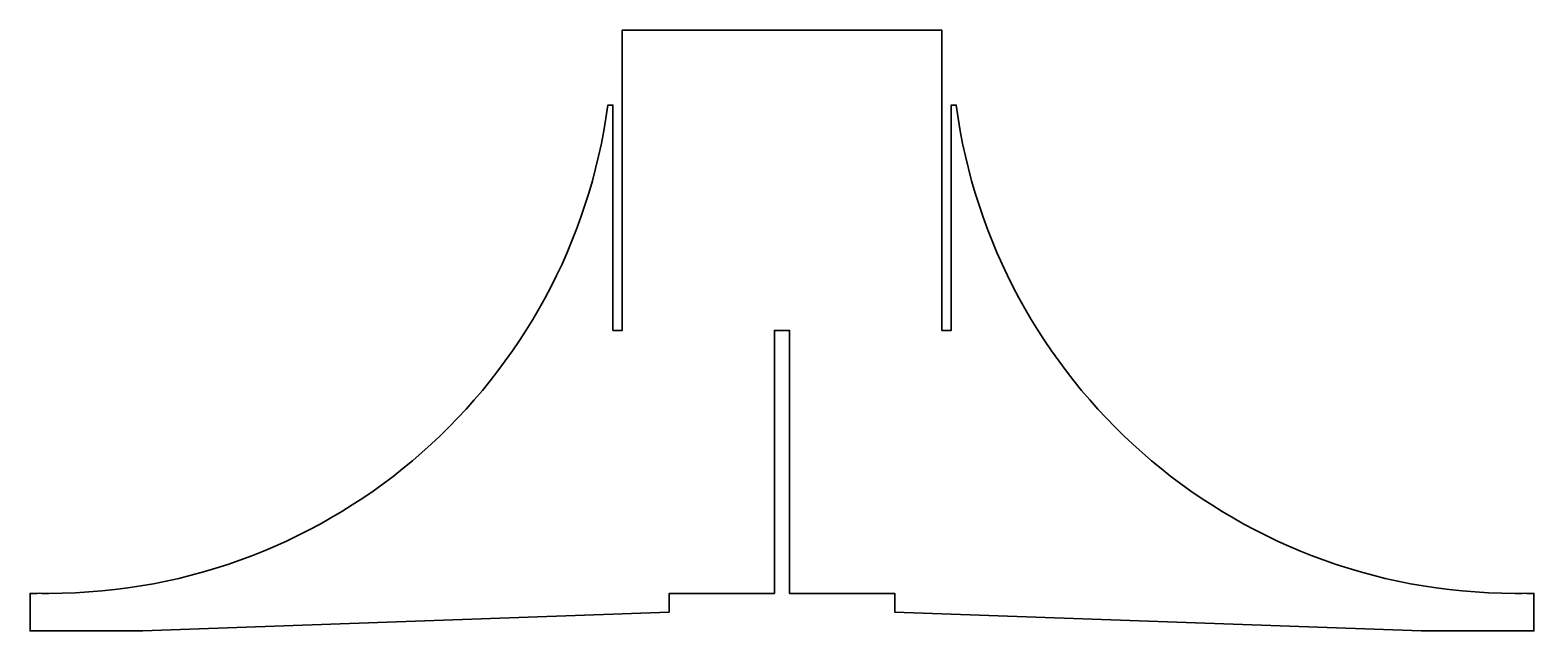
# Model space of a CAD drawing. Header units: millimetres. Extents: x 0 to 400, y 0 to 160.
import ezdxf

# ---------------------------------------------------------------- set-up
doc = ezdxf.new("R2010")
doc.units = ezdxf.units.MM
doc.header["$MEASUREMENT"] = 0
doc.layers.add('_레이어 2', color=7, linetype='Continuous', lineweight=0)

msp = doc.modelspace()

# ---------------------------------------------------------------- linework, layer by layer
at = {"layer": '_레이어 2', "color": 18, "lineweight": 35, "true_color": 0x000000}
msp.add_open_spline([(397.68, 10.2), (396.84, 10.18), (396.01, 10.18), (395.17, 10.18), (319.11, 10.18), (256.28, 66.79), (246.5, 140.18), (246.5, 140.18), (245.18, 140.18), (245.18, 140.18), (245.18, 140.18), (245.18, 80.18), (245.18, 80.18), (245.18, 80.18), (242.68, 80.18), (242.68, 80.18), (242.68, 80.18), (242.68, 160.18), (242.68, 160.18), (242.68, 160.18), (157.68, 160.18), (157.68, 160.18), (157.68, 160.18), (157.68, 80.18), (157.68, 80.18), (157.68, 80.18), (155.18, 80.18), (155.18, 80.18), (155.18, 80.18), (155.18, 140.18), (155.18, 140.18), (155.18, 140.18), (153.85, 140.18), (153.85, 140.18), (144.07, 66.79), (81.24, 10.18), (5.18, 10.18), (4.34, 10.18), (3.51, 10.19), (2.67, 10.2), (1.84, 10.18), (1.01, 10.18), (0.17, 10.18), (0.17, 10.18), (0.17, 0.18), (0.17, 0.18), (0.17, 0.18), (30.17, 0.18), (30.17, 0.18), (30.17, 0.18), (170.17, 5.18), (170.17, 5.18), (170.17, 5.18), (170.17, 10.17), (170.17, 10.17), (170.17, 10.17), (198.17, 10.17), (198.17, 10.17), (198.17, 10.17), (198.17, 80.18), (198.17, 80.18), (198.17, 80.18), (202.17, 80.18), (202.17, 80.18), (202.17, 80.18), (202.17, 10.17), (202.17, 10.17), (202.17, 10.17), (230.17, 10.17), (230.17, 10.17), (230.17, 10.17), (230.17, 5.18), (230.17, 5.18), (230.17, 5.18), (370.17, 0.18), (370.17, 0.18), (370.17, 0.18), (400.17, 0.18), (400.17, 0.18), (400.17, 0.18), (400.17, 10.18), (400.17, 10.18), (399.34, 10.18), (398.5, 10.19), (397.67, 10.2), (397.67, 10.2), (397.68, 10.2), (397.68, 10.2)], degree=3, knots=[0, 0, 0, 0, 1, 1, 1, 2, 2, 2, 3, 3, 3, 4, 4, 4, 5, 5, 5, 6, 6, 6, 7, 7, 7, 8, 8, 8, 9, 9, 9, 10, 10, 10, 11, 11, 11, 12, 12, 12, 13, 13, 13, 14, 14, 14, 15, 15, 15, 16, 16, 16, 17, 17, 17, 18, 18, 18, 19, 19, 19, 20, 20, 20, 21, 21, 21, 22, 22, 22, 23, 23, 23, 24, 24, 24, 25, 25, 25, 26, 26, 26, 27, 27, 27, 28, 28, 28, 29, 29, 29, 29], dxfattribs=at)

doc.saveas('drawing.dxf')
